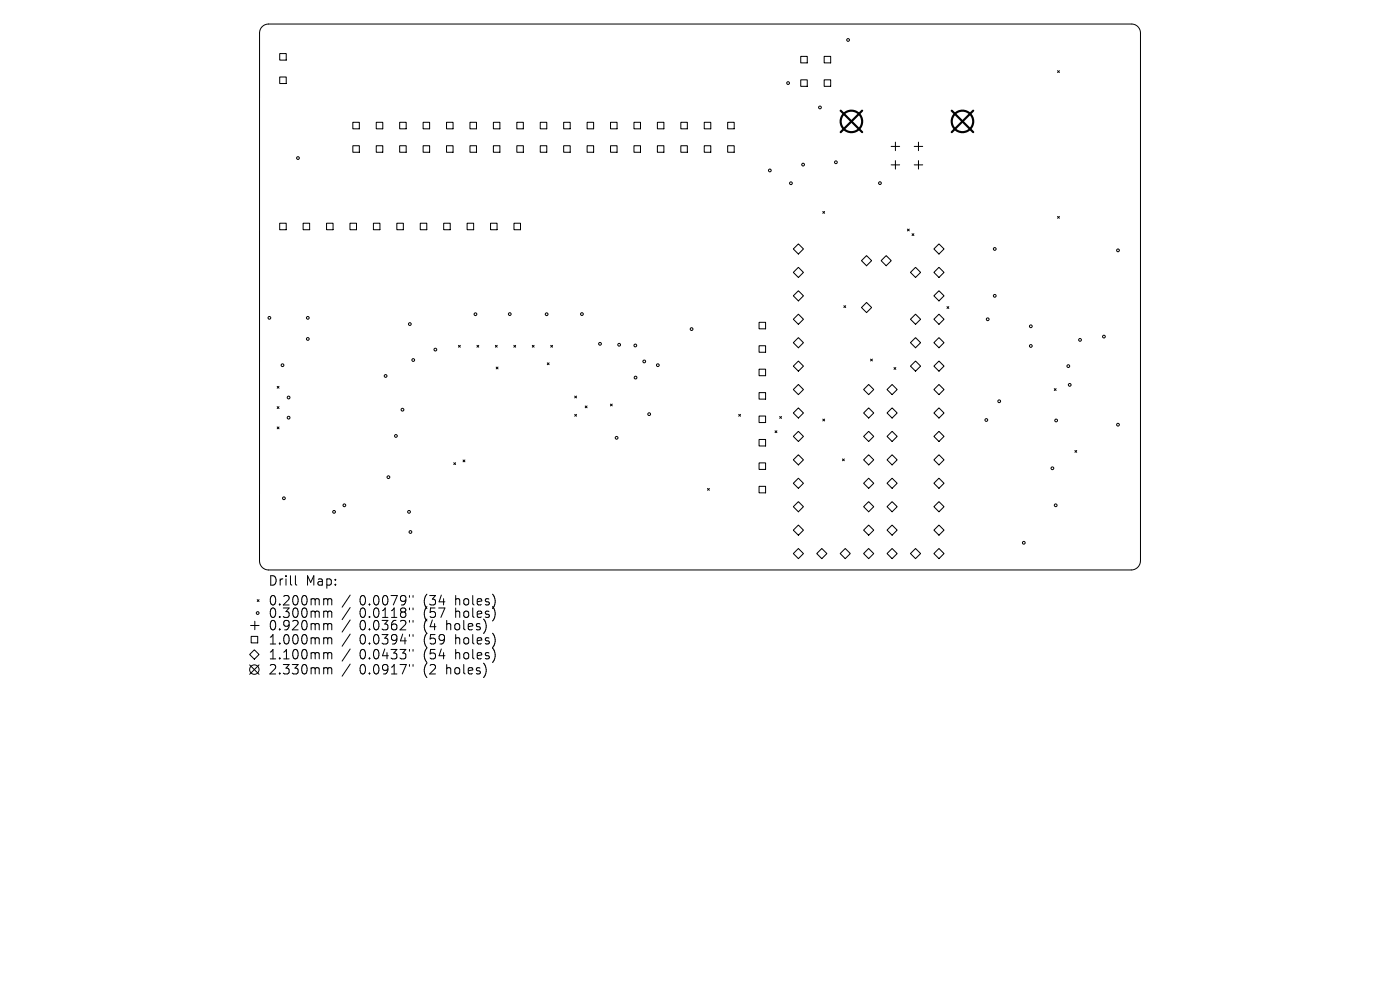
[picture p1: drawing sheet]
<svg xmlns="http://www.w3.org/2000/svg" width="297mm" height="210mm" viewBox="0 0 297 210" stroke-linecap="round" stroke-linejoin="round" font-family="sans-serif">
<defs><g id="words">
<g font-size="2.8">
<text x="57" y="124.5">Drill</text>
<text x="64.9" y="124.5">Map:</text>
<text x="57" y="128.7">0.200mm</text>
<text x="57" y="131.3">0.300mm</text>
<text x="76.2" y="128.7">0.0079&quot;</text>
<text x="76.2" y="131.3">0.0118&quot;</text>
<text x="89.8" y="128.7">(34</text>
<text x="89.8" y="131.3">(57</text>
<text x="96.6" y="128.7">holes)</text>
<text x="96.6" y="131.3">holes)</text>
<text x="57" y="133.9">0.920mm</text>
<text x="57" y="136.9">1.000mm</text>
<text x="76.2" y="133.9">0.0362&quot;</text>
<text x="76.2" y="136.9">0.0394&quot;</text>
<text x="89.8" y="133.9">(4</text>
<text x="89.8" y="136.9">(59</text>
<text x="94.7" y="133.9">holes)</text>
<text x="96.6" y="136.9">holes)</text>
<text x="57" y="140.1">1.100mm</text>
<text x="57" y="143.3">2.330mm</text>
<text x="76.2" y="140.1">0.0433&quot;</text>
<text x="76.2" y="143.3">0.0917&quot;</text>
<text x="89.8" y="140.1">(54</text>
<text x="89.8" y="143.3">(2</text>
<text x="94.7" y="143.3">holes)</text>
<text x="96.6" y="140.1">holes)</text>
</g>
</g></defs>
<g fill="none" stroke="#000" stroke-width=".21">
<path d="M55.6 5.6l.7-.4 .7-.1h183.1a1.88 1.88 0 0 1 1.8 1.9v112a1.95 1.95 0 0 1-1.9 1.9h-183a1.91 1.91 0 0 1-1.9-1.9v-112l.1-.8zM59.3 11.4h1.4v1.3h-1.4zM59.3 16.3h1.4v1.4h-1.4zM169.9 12h1.4v1.3h-1.4zM169.9 16.9h1.4v1.4h-1.4zM174.8 12h1.4v1.3h-1.4zM174.8 16.9h1.4v1.4h-1.4zM224.4 15l.3 .4M224.7 15l-.3 .4M74.8 25.9h1.4v1.4h-1.4zM74.8 30.9h1.4v1.4h-1.4zM79.8 25.9h1.4v1.4h-1.4z"/>
<path d="M79.8 30.9h1.4v1.4h-1.4zM84.8 25.9h1.4v1.4h-1.4zM84.8 30.9h1.4v1.4h-1.4zM89.8 25.9h1.3v1.4h-1.3zM89.8 30.9h1.3v1.4h-1.3zM94.7 25.9h1.4v1.4h-1.4zM94.7 30.9h1.4v1.4h-1.4zM99.7 25.9h1.4v1.4h-1.4zM99.7 30.9h1.4v1.4h-1.4zM104.7 25.9h1.4v1.4h-1.4zM104.7 30.9h1.4v1.4h-1.4zM109.6 25.9h1.4v1.4h-1.4z"/>
<path d="M109.6 30.9h1.4v1.4h-1.4zM114.6 25.9h1.4v1.4h-1.4zM114.6 30.9h1.4v1.4h-1.4zM119.6 25.9h1.4v1.4h-1.4zM119.6 30.9h1.4v1.4h-1.4zM124.6 25.9h1.3v1.4h-1.3zM124.6 30.9h1.3v1.4h-1.3zM129.5 25.9h1.4v1.4h-1.4zM129.5 30.9h1.4v1.4h-1.4zM134.5 25.9h1.4v1.4h-1.4zM134.5 30.9h1.4v1.4h-1.4zM139.5 25.9h1.3v1.4h-1.3z"/>
<path d="M139.5 30.9h1.3v1.4h-1.3zM144.4 25.9h1.4v1.4h-1.4zM144.4 30.9h1.4v1.4h-1.4zM149.4 25.9h1.4v1.4h-1.4zM149.4 30.9h1.4v1.4h-1.4zM154.4 25.9h1.4v1.4h-1.4zM154.4 30.9h1.4v1.4h-1.4zM189.1 31.1h1.8M189.1 35h1.8M190 30.2v1.8M190 34.1v1.8M193.9 31.1h1.8"/>
<path d="M193.9 35h1.8M194.8 30.2v1.8M194.8 34.1v1.8M59.3 47.3h1.4v1.4h-1.4zM64.3 47.3h1.4v1.4h-1.4zM69.3 47.3h1.4v1.4h-1.4zM74.2 47.3h1.4v1.4h-1.4zM79.2 47.3h1.4v1.4h-1.4zM84.2 47.3h1.4v1.4h-1.4zM89.2 47.3h1.3v1.4h-1.3zM94.1 47.3h1.4v1.4h-1.4zM99.1 47.3h1.4v1.4h-1.4z"/>
<path d="M104.1 47.3h1.4v1.4h-1.4zM109 47.3h1.4v1.4h-1.4zM174.5 44.9l.4 .4M174.9 44.9l-.4 .4M192.5 48.6l.4 .4M192.9 48.6l-.4 .4M193.5 49.6l.4 .4M193.9 49.6l-.4 .4M224.4 45.9l.3 .4M224.7 45.9l-.3 .4M97.3 73.3l.4 .3M97.7 73.3l-.4 .3"/>
<path d="M101.2 73.3l.4 .3M101.6 73.3l-.4 .3M105.1 73.3l.4 .3M105.3 77.9l.4 .4M105.5 73.3l-.4 .3M105.7 77.9l-.4 .4M109 73.3l.4 .3M109.4 73.3l-.4 .3M112.9 73.3l.4 .3M113.3 73.3l-.4 .3M116.1 77l.4 .4M116.5 77l-.4 .4"/>
<path d="M116.8 73.3l.4 .3M117.2 73.3l-.4 .3M161 68.4h1.4v1.4h-1.4zM161 73.3h1.4v1.4h-1.4zM161 78.3h1.4v1.4h-1.4zM179 64.8l.4 .4M179.4 64.8l-.4 .4M184.7 76.2l.4 .4M185.1 76.2l-.4 .4M189.7 78l.3 .4M190 78l-.3 .4M200.9 65l.4 .4"/>
<path d="M201.3 65l-.4 .4M58.8 82l.4 .4M58.8 86.3l.4 .4M58.8 90.6l.4 .4M59.2 82l-.4 .4M59.2 86.3l-.4 .4M59.2 90.6l-.4 .4M96.3 98.2l.4 .3M96.7 98.2l-.4 .3M98.2 97.6l.4 .4M98.6 97.6l-.4 .4M121.9 84l.4 .4"/>
<path d="M121.9 87.9l.4 .4M122.3 84l-.4 .4M122.3 87.9l-.4 .4M124.2 86.1l.3 .4M124.5 86.1l-.3 .4M129.5 85.7l.4 .4M129.9 85.7l-.4 .4M156.7 87.9l.4 .4M157.1 87.9l-.4 .4M161 83.3h1.4v1.4h-1.4zM161 88.3h1.4v1.3h-1.4zM161 93.2h1.4v1.4h-1.4z"/>
<path d="M161 98.2h1.4v1.4h-1.4zM164.4 91.4l.4 .4M164.8 91.4l-.4 .4M165.4 88.4l.4 .3M165.8 88.4l-.4 .3M174.6 88.9l.3 .4M174.9 88.9l-.3 .4M178.7 97.4l.4 .3M179.1 97.4l-.4 .3M223.7 82.4l.3 .4M224 82.4l-.3 .4M228 95.6l.4 .4"/>
<path d="M228.4 95.6l-.4 .4M150.1 103.6l.4 .4M150.5 103.6l-.4 .4M161 103.2h1.4v1.3h-1.4zM53 138.8l1-1 1 1-1 1zM53.2 132.7h1.8M53.3 135h1.4v1.4h-1.4zM54.1 131.8v1.8M54.6 127.2l.4 .4M55 127.2l-.4 .4M62.7 122.1v1.7l.3 .3M69.2 127l.3 .3"/>
<path d="M69.2 129.6l.3 .3M69.2 132.3l.3 .3M69.2 135.3l.3 .3M69.2 138.4l.3 .3M69.5 127.3v1M69.5 129.9v1.1M69.5 132.6v1M69.5 135.6v1M69.5 138.7v1.1M69.5 127.3l.3-.3 .5 .1 .1 1.2M69.5 129.9l.3-.3 .5 .1 .1 1.3M69.5 132.6l.3-.3 .5 .1 .1 1.2"/>
<path d="M69.5 135.6l.3-.3 .5 .1 .1 1.2M69.5 138.7l.3-.3 .5 .1 .1 1.3M74.3 126.2l-1.7 2.6M74.3 128.9l-1.7 2.5M74.3 131.5l-1.7 2.6M74.3 134.5l-1.7 2.6M74.3 137.7l-1.7 2.5M86.9 126.3v.4M86.9 129v.4M86.9 131.6v.4M86.9 134.6v.4M86.9 137.8v.3"/>
<path d="M87.6 126.3v.4M87.6 129v.4M87.6 131.6v.4M87.6 134.6v.4M87.6 137.8v.3M103.1 132.7v.8M105 126.9v1.3M105 129.5v1.4M105 135.2v1.3M105 138.3v1.4M53 141l2 2M55 141l-2 2"/>
<path d="M69.2 141.6l.3 .3M69.5 141.9v1.1M69.5 141.9l.3-.3 .5 .1 .1 1.3M74.3 140.9l-1.7 2.5M86.9 141v.3M87.6 141v.3M103.1 141.5v1.4"/>
<circle cx="167.2" cy="17.6" r=".29"/>
<circle cx="179.9" cy="8.5" r=".29"/>
<circle cx="63.2" cy="33.5" r=".29"/>
<circle cx="163.3" cy="36.2" r=".29"/>
<circle cx="167.8" cy="38.9" r=".29"/>
<circle cx="170.4" cy="34.9" r=".29"/>
<circle cx="174" cy="22.8" r=".29"/>
<circle cx="177.3" cy="34.4" r=".29"/>
<circle cx="186.7" cy="38.8" r=".29"/>
<circle cx="211" cy="52.8" r=".29"/>
<circle cx="237.2" cy="53.1" r=".29"/>
<circle cx="57.1" cy="67.4" r=".29"/>
<circle cx="59.9" cy="77.5" r=".29"/>
<circle cx="65.3" cy="67.4" r=".29"/>
<circle cx="65.3" cy="71.9" r=".29"/>
<circle cx="81.8" cy="79.8" r=".29"/>
<circle cx="86.9" cy="68.7" r=".29"/>
<circle cx="87.7" cy="76.4" r=".29"/>
<circle cx="92.4" cy="74.2" r=".29"/>
<circle cx="100.9" cy="66.7" r=".29"/>
<circle cx="108.1" cy="66.6" r=".29"/>
<circle cx="116" cy="66.7" r=".29"/>
<circle cx="123.5" cy="66.6" r=".29"/>
<circle cx="127.3" cy="72.9" r=".29"/>
<circle cx="131.3" cy="73.1" r=".29"/>
<circle cx="134.8" cy="73.3" r=".29"/>
<circle cx="136.7" cy="76.7" r=".29"/>
<circle cx="139.6" cy="77.5" r=".29"/>
<circle cx="146.7" cy="69.8" r=".29"/>
<circle cx="209.5" cy="67.7" r=".29"/>
<circle cx="211" cy="62.8" r=".29"/>
<circle cx="218.7" cy="69.2" r=".29"/>
<circle cx="218.7" cy="73.4" r=".29"/>
<circle cx="226.6" cy="77.7" r=".29"/>
<circle cx="229.1" cy="72.1" r=".29"/>
<circle cx="234.2" cy="71.4" r=".29"/>
<circle cx="61.2" cy="88.6" r=".29"/>
<circle cx="61.2" cy="84.3" r=".29"/>
<circle cx="84" cy="92.5" r=".29"/>
<circle cx="85.4" cy="86.9" r=".29"/>
<circle cx="130.8" cy="92.9" r=".29"/>
<circle cx="134.8" cy="80.1" r=".29"/>
<circle cx="137.7" cy="87.9" r=".29"/>
<circle cx="209.2" cy="89.1" r=".29"/>
<circle cx="212" cy="85.1" r=".29"/>
<circle cx="223.3" cy="99.3" r=".29"/>
<circle cx="224.1" cy="89.2" r=".29"/>
<circle cx="226.9" cy="81.6" r=".29"/>
<circle cx="237.2" cy="90.1" r=".29"/>
<circle cx="60.2" cy="105.7" r=".29"/>
<circle cx="70.9" cy="108.6" r=".29"/>
<circle cx="73.1" cy="107.2" r=".29"/>
<circle cx="82.4" cy="101.2" r=".29"/>
<circle cx="86.8" cy="108.6" r=".29"/>
<circle cx="87.1" cy="112.9" r=".29"/>
<circle cx="217.2" cy="115.1" r=".29"/>
<circle cx="224" cy="107.2" r=".29"/>
<circle cx="54.7" cy="130" r=".29"/>
<circle cx="54" cy="142" r="1"/>
</g>
<g fill="none" stroke="#000" stroke-width=".22">
<path d="M169.4 51.7l1 1.1-1 1.1-1.1-1.1zM169.4 56.7l1 1.1-1 1.1-1.1-1.1zM182.8 55.3l1-1.1 1.1 1.1-1.1 1.1zM186.9 55.3l1.1-1.1 1.1 1.1-1.1 1.1zM194.2 56.7l1.1 1.1-1.1 1.1-1.1-1.1zM198.1 52.8l1.1-1.1 1.1 1.1-1.1 1.1zM198.1 57.8l1.1-1.1 1.1 1.1-1.1 1.1zM169.4 61.7l1 1.1-1 1-1.1-1zM169.4 66.6l1 1.1-1 1.1-1.1-1.1zM169.4 71.6l1 1.1-1 1.1-1.1-1.1zM169.4 76.6l1 1.1-1 1-1.1-1zM183.8 64.2l1.1 1-1.1 1.1-1-1.1z"/>
<path d="M194.2 66.6l1.1 1.1-1.1 1.1-1.1-1.1zM194.2 71.6l1.1 1.1-1.1 1.1-1.1-1.1zM194.2 76.6l1.1 1.1-1.1 1-1.1-1zM198.1 67.7l1.1-1.1 1.1 1.1-1.1 1.1zM198.1 72.7l1.1-1.1 1.1 1.1-1.1 1.1zM198.1 77.7l1.1-1.1 1.1 1.1-1.1 1zM199.2 61.7l1.1 1.1-1.1 1-1.1-1zM169.4 81.6l1 1-1 1.1-1.1-1.1zM169.4 86.5l1 1.1-1 1.1-1.1-1.1zM169.4 91.5l1 1.1-1 1.1-1.1-1.1zM169.4 96.5l1 1-1 1.1-1.1-1.1zM184.3 81.6l1.1 1-1.1 1.1-1.1-1.1z"/>
<path d="M184.3 86.5l1.1 1.1-1.1 1.1-1.1-1.1zM184.3 91.5l1.1 1.1-1.1 1.1-1.1-1.1zM184.3 96.5l1.1 1-1.1 1.1-1.1-1.1zM188.2 82.6l1.1-1 1 1-1 1.1zM188.2 92.6l1.1-1.1 1 1.1-1 1.1zM188.2 97.5l1.1-1 1 1-1 1.1zM189.3 86.5l1 1.1-1 1.1-1.1-1.1zM198.1 82.6l1.1-1 1.1 1-1.1 1.1zM198.1 92.6l1.1-1.1 1.1 1.1-1.1 1.1zM198.1 97.5l1.1-1 1.1 1-1.1 1.1zM199.2 86.5l1.1 1.1-1.1 1.1-1.1-1.1zM169.4 101.4l1 1.1-1 1.1-1.1-1.1z"/>
<path d="M169.4 106.4l1 1.1-1 1.1-1.1-1.1zM169.4 111.4l1 1.1-1 1-1.1-1zM169.4 116.4l1 1-1 1.1-1.1-1.1zM173.3 117.4l1-1 1.1 1-1.1 1.1zM178.2 117.4l1.1-1 1.1 1-1.1 1.1zM184.3 101.4l1.1 1.1-1.1 1.1-1.1-1.1zM184.3 106.4l1.1 1.1-1.1 1.1-1.1-1.1zM184.3 111.4l1.1 1.1-1.1 1-1.1-1zM184.3 116.4l1.1 1-1.1 1.1-1.1-1.1zM188.2 102.5l1.1-1.1 1 1.1-1 1.1zM188.2 112.5l1.1-1.1 1 1.1-1 1zM188.2 117.4l1.1-1 1 1-1 1.1z"/>
<path d="M189.3 106.4l1 1.1-1 1.1-1.1-1.1zM194.2 116.4l1.1 1-1.1 1.1-1.1-1.1zM198.1 102.5l1.1-1.1 1.1 1.1-1.1 1.1zM198.1 112.5l1.1-1.1 1.1 1.1-1.1 1zM198.1 117.4l1.1-1 1.1 1-1.1 1.1zM199.2 106.4l1.1 1.1-1.1 1.1-1.1-1.1z"/>
</g>
<g fill="none" stroke="#000" stroke-width=".46">
<path d="M178.3 23.5l4.6 4.5M182.9 23.5l-4.6 4.5M201.9 23.5l4.6 4.5M206.5 23.5l-4.6 4.5"/>
<circle cx="180.6" cy="25.8" r="2.28"/>
<circle cx="204.2" cy="25.8" r="2.28"/>
</g>
<use href="#words"/>
</svg>
